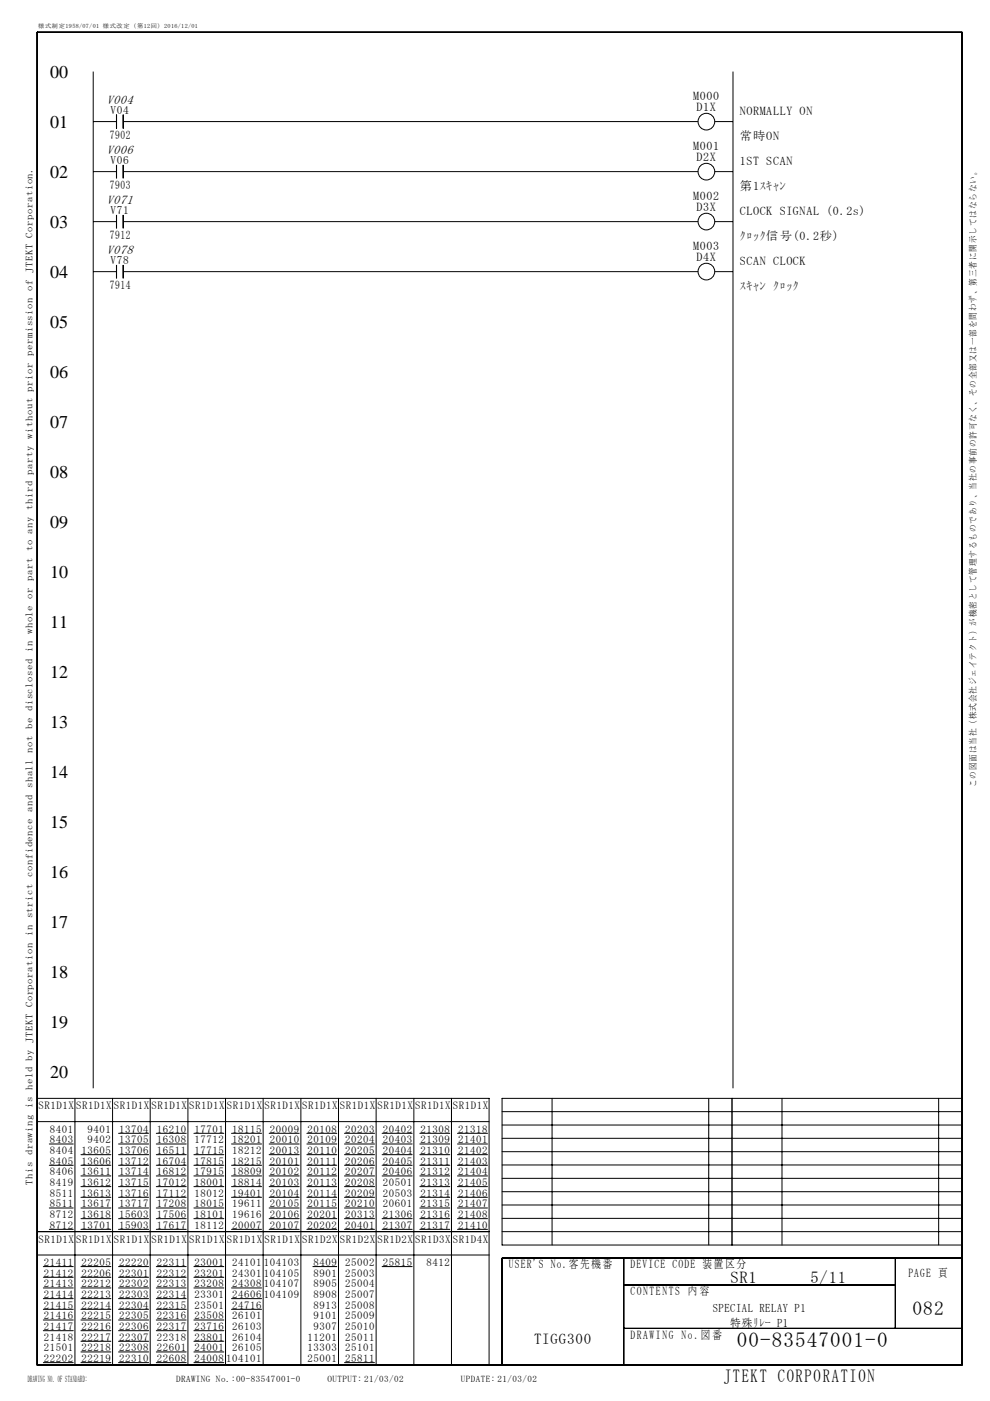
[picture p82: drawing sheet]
<svg xmlns="http://www.w3.org/2000/svg" width="210mm" height="297mm" viewBox="0 0 210 297" stroke-linecap="round" stroke-linejoin="round" font-family="sans-serif">
<defs><g id="words">
<text font-size="4.5" x="156.3" y="285.6">00-83547001-0</text>
<text font-size="4.2" x="193.5" y="278.8">082</text>
<text font-size="3.9" x="153.5" y="292.9">JTEKT CORPORATION</text>
<g font-size="3.8">
<text x="10.7" y="16.4">00</text>
<text x="10.7" y="27.1">01</text>
<text x="10.7" y="37.7">02</text>
<text x="10.7" y="48.3">03</text>
<text x="10.7" y="58.9">04</text>
<text x="10.7" y="69.5">05</text>
<text x="10.7" y="80.1">06</text>
<text x="10.7" y="90.7">07</text>
<text x="10.7" y="101.3">08</text>
<text x="10.7" y="111.9">09</text>
<text x="10.7" y="122.5">10</text>
<text x="10.7" y="133.1">11</text>
<text x="10.7" y="143.7">12</text>
<text x="10.7" y="154.3">13</text>
<text x="10.7" y="164.9">14</text>
<text x="10.7" y="175.5">15</text>
<text x="10.7" y="186.1">16</text>
<text x="10.7" y="196.7">17</text>
<text x="10.7" y="207.3">18</text>
<text x="10.7" y="217.9">19</text>
<text x="10.7" y="228.5">20</text>
</g>
<g font-size="3.5">
<text x="154.9" y="272">SR1</text>
<text x="171.9" y="272">5/11</text>
</g>
<text font-size="3.2" x="113.3" y="285">TIGG300</text>
<g font-size="2.7">
<text x="22.6" y="22">V004</text>
<text x="22.6" y="32.6">V006</text>
<text x="22.6" y="43.2">V071</text>
<text x="22.6" y="53.8">V078</text>
</g>
<g font-size="2.6">
<text x="147" y="21.3">M000</text>
<text x="147.7" y="23.6">D1X</text>
<text x="23.3" y="29.5">7902</text>
<text x="156.9" y="24.3">NORMALLY ON</text>
<text x="156.9" y="29.6">常時ON</text>
<text x="147" y="31.9">M001</text>
<text x="147.7" y="34.2">D2X</text>
<text x="156.9" y="34.9">1ST SCAN</text>
<text x="23.3" y="40.1">7903</text>
<text x="156.9" y="40.2">第1ｽｷｬﾝ</text>
<text x="147" y="42.5">M002</text>
<text x="147.7" y="44.8">D3X</text>
<text x="156.9" y="45.5">CLOCK SIGNAL (0.2s)</text>
<text x="23.3" y="50.7">7912</text>
<text x="147" y="53.1">M003</text>
<text x="156.9" y="50.8">ｸﾛｯｸ信号(0.2秒)</text>
<text x="147.7" y="55.4">D4X</text>
<text x="156.9" y="56.1">SCAN CLOCK</text>
<text x="23.3" y="61.3">7914</text>
<text x="156.9" y="61.4">ｽｷｬﾝ ｸﾛｯｸ</text>
<text x="107.9" y="268.9">USER'S No.客先機番</text>
<text x="133.7" y="268.9">DEVICE CODE 装置区分</text>
<text x="133.7" y="274.5">CONTENTS 内 容</text>
<text x="192.7" y="270.7">PAGE 頁</text>
<text x="133.7" y="283.8">DRAWING No.図 番</text>
</g>
<g font-size="2.5">
<text x="151.2" y="278.1">SPECIAL RELAY P1</text>
<text x="154.9" y="281.3">特殊ﾘﾚｰ P1</text>
</g>
<g font-size="2.4">
<text x="23.4" y="24.1">V04</text>
<text x="23.4" y="34.7">V06</text>
<text x="23.4" y="45.3">V71</text>
<text x="23.4" y="55.9">V78</text>
</g>
<g font-size="2.3">
<text x="8.2" y="235.2">SR1D1X</text>
<text x="16.2" y="235.2">SR1D1X</text>
<text x="24.2" y="235.2">SR1D1X</text>
<text x="32.2" y="235.2">SR1D1X</text>
<text x="40.1" y="235.2">SR1D1X</text>
<text x="48.1" y="235.2">SR1D1X</text>
<text x="56.1" y="235.2">SR1D1X</text>
<text x="64.1" y="235.2">SR1D1X</text>
<text x="72.1" y="235.2">SR1D1X</text>
<text x="80.1" y="235.2">SR1D1X</text>
<text x="88.1" y="235.2">SR1D1X</text>
<text x="96" y="235.2">SR1D1X</text>
<text x="10.6" y="244.7">8404</text>
<text x="10.6" y="240.2">8401</text>
<text x="10.6" y="242.4">8403</text>
<text x="17.3" y="244.7">13605</text>
<text x="18.6" y="240.2">9401</text>
<text x="18.6" y="242.4">9402</text>
<text x="25.3" y="240.2">13704</text>
<text x="25.3" y="242.4">13705</text>
<text x="25.3" y="244.7">13706</text>
<text x="33.3" y="240.2">16210</text>
<text x="33.3" y="242.4">16308</text>
<text x="33.3" y="244.7">16511</text>
<text x="41.3" y="240.2">17701</text>
<text x="41.3" y="242.4">17712</text>
<text x="41.3" y="244.7">17715</text>
<text x="49.3" y="240.2">18115</text>
<text x="49.3" y="242.4">18201</text>
<text x="49.3" y="244.7">18212</text>
<text x="57.2" y="240.2">20009</text>
<text x="57.2" y="242.4">20010</text>
<text x="57.2" y="244.7">20013</text>
<text x="65.2" y="240.2">20108</text>
<text x="65.2" y="242.4">20109</text>
<text x="65.2" y="244.7">20110</text>
<text x="73.2" y="240.2">20203</text>
<text x="73.2" y="242.4">20204</text>
<text x="73.2" y="244.7">20205</text>
<text x="81.2" y="240.2">20402</text>
<text x="81.2" y="242.4">20403</text>
<text x="81.2" y="244.7">20404</text>
<text x="89.2" y="240.2">21308</text>
<text x="89.2" y="242.4">21309</text>
<text x="89.2" y="244.7">21310</text>
<text x="97.2" y="240.2">21318</text>
<text x="97.2" y="242.4">21401</text>
<text x="97.2" y="244.7">21402</text>
<text x="10.6" y="247">8405</text>
<text x="10.6" y="249.2">8406</text>
<text x="10.6" y="251.5">8419</text>
<text x="17.3" y="247">13606</text>
<text x="17.3" y="249.2">13611</text>
<text x="17.3" y="251.5">13612</text>
<text x="25.3" y="247">13712</text>
<text x="25.3" y="249.2">13714</text>
<text x="25.3" y="251.5">13715</text>
<text x="33.3" y="247">16704</text>
<text x="33.3" y="249.2">16812</text>
<text x="33.3" y="251.5">17012</text>
<text x="41.3" y="247">17815</text>
<text x="41.3" y="249.2">17915</text>
<text x="41.3" y="251.5">18001</text>
<text x="49.3" y="247">18215</text>
<text x="49.3" y="249.2">18809</text>
<text x="49.3" y="251.5">18814</text>
<text x="57.2" y="247">20101</text>
<text x="57.2" y="249.2">20102</text>
<text x="57.2" y="251.5">20103</text>
<text x="65.2" y="247">20111</text>
<text x="65.2" y="249.2">20112</text>
<text x="65.2" y="251.5">20113</text>
<text x="73.2" y="247">20206</text>
<text x="73.2" y="249.2">20207</text>
<text x="73.2" y="251.5">20208</text>
<text x="81.2" y="247">20405</text>
<text x="81.2" y="249.2">20406</text>
<text x="81.2" y="251.5">20501</text>
<text x="89.2" y="247">21311</text>
<text x="89.2" y="249.2">21312</text>
<text x="89.2" y="251.5">21313</text>
<text x="97.2" y="247">21403</text>
<text x="97.2" y="249.2">21404</text>
<text x="97.2" y="251.5">21405</text>
<text x="10.6" y="253.7">8511</text>
<text x="10.6" y="256">8511</text>
<text x="17.3" y="253.7">13613</text>
<text x="17.3" y="256">13617</text>
<text x="25.3" y="253.7">13716</text>
<text x="25.3" y="256">13717</text>
<text x="33.3" y="253.7">17112</text>
<text x="33.3" y="256">17208</text>
<text x="41.3" y="253.7">18012</text>
<text x="41.3" y="256">18015</text>
<text x="49.3" y="253.7">19401</text>
<text x="49.3" y="256">19611</text>
<text x="57.2" y="253.7">20104</text>
<text x="57.2" y="256">20105</text>
<text x="65.2" y="253.7">20114</text>
<text x="65.2" y="256">20115</text>
<text x="73.2" y="253.7">20209</text>
<text x="73.2" y="256">20210</text>
<text x="81.2" y="253.7">20503</text>
<text x="81.2" y="256">20601</text>
<text x="89.2" y="253.7">21314</text>
<text x="89.2" y="256">21315</text>
<text x="97.2" y="253.7">21406</text>
<text x="97.2" y="256">21407</text>
<text x="8.2" y="263.5">SR1D1X</text>
<text x="10.6" y="258.3">8712</text>
<text x="10.6" y="260.5">8712</text>
<text x="16.2" y="263.5">SR1D1X</text>
<text x="17.3" y="258.3">13618</text>
<text x="17.3" y="260.5">13701</text>
<text x="24.2" y="263.5">SR1D1X</text>
<text x="25.3" y="258.3">15603</text>
<text x="25.3" y="260.5">15903</text>
<text x="32.2" y="263.5">SR1D1X</text>
<text x="33.3" y="258.3">17506</text>
<text x="33.3" y="260.5">17617</text>
<text x="40.1" y="263.5">SR1D1X</text>
<text x="41.3" y="258.3">18101</text>
<text x="41.3" y="260.5">18112</text>
<text x="48.1" y="263.5">SR1D1X</text>
<text x="49.3" y="258.3">19616</text>
<text x="49.3" y="260.5">20007</text>
<text x="56.1" y="263.5">SR1D1X</text>
<text x="57.2" y="258.3">20106</text>
<text x="57.2" y="260.5">20107</text>
<text x="64.1" y="263.5">SR1D2X</text>
<text x="65.2" y="258.3">20201</text>
<text x="65.2" y="260.5">20202</text>
<text x="72.1" y="263.5">SR1D2X</text>
<text x="73.2" y="258.3">20313</text>
<text x="73.2" y="260.5">20401</text>
<text x="80.1" y="263.5">SR1D2X</text>
<text x="81.2" y="258.3">21306</text>
<text x="81.2" y="260.5">21307</text>
<text x="88.1" y="263.5">SR1D3X</text>
<text x="89.2" y="258.3">21316</text>
<text x="89.2" y="260.5">21317</text>
<text x="96" y="263.5">SR1D4X</text>
<text x="97.2" y="258.3">21408</text>
<text x="97.2" y="260.5">21410</text>
<text x="9.3" y="268.4">21411</text>
<text x="17.3" y="268.4">22205</text>
<text x="25.3" y="268.4">22220</text>
<text x="33.3" y="268.4">22311</text>
<text x="41.3" y="268.4">23001</text>
<text x="49.3" y="268.4">24101</text>
<text x="56" y="268.4">104103</text>
<text x="66.5" y="268.4">8409</text>
<text x="73.2" y="268.4">25002</text>
<text x="81.2" y="268.4">25815</text>
<text x="90.4" y="268.4">8412</text>
<text x="9.3" y="270.7">21412</text>
<text x="9.3" y="272.9">21413</text>
<text x="9.3" y="275.2">21414</text>
<text x="17.3" y="270.7">22206</text>
<text x="17.3" y="272.9">22212</text>
<text x="17.3" y="275.2">22213</text>
<text x="25.3" y="270.7">22301</text>
<text x="25.3" y="272.9">22302</text>
<text x="25.3" y="275.2">22303</text>
<text x="33.3" y="270.7">22312</text>
<text x="33.3" y="272.9">22313</text>
<text x="33.3" y="275.2">22314</text>
<text x="41.3" y="270.7">23201</text>
<text x="41.3" y="272.9">23208</text>
<text x="41.3" y="275.2">23301</text>
<text x="49.3" y="270.7">24301</text>
<text x="49.3" y="272.9">24308</text>
<text x="49.3" y="275.2">24606</text>
<text x="56" y="270.7">104105</text>
<text x="56" y="272.9">104107</text>
<text x="56" y="275.2">104109</text>
<text x="66.5" y="270.7">8901</text>
<text x="66.5" y="272.9">8905</text>
<text x="66.5" y="275.2">8908</text>
<text x="73.2" y="270.7">25003</text>
<text x="73.2" y="272.9">25004</text>
<text x="73.2" y="275.2">25007</text>
<text x="9.3" y="277.5">21415</text>
<text x="9.3" y="279.7">21416</text>
<text x="17.3" y="277.5">22214</text>
<text x="17.3" y="279.7">22215</text>
<text x="25.3" y="277.5">22304</text>
<text x="25.3" y="279.7">22305</text>
<text x="33.3" y="277.5">22315</text>
<text x="33.3" y="279.7">22316</text>
<text x="41.3" y="277.5">23501</text>
<text x="41.3" y="279.7">23508</text>
<text x="49.3" y="277.5">24716</text>
<text x="49.3" y="279.7">26101</text>
<text x="66.5" y="277.5">8913</text>
<text x="66.5" y="279.7">9101</text>
<text x="73.2" y="277.5">25008</text>
<text x="73.2" y="279.7">25009</text>
<text x="9.3" y="282">21417</text>
<text x="9.3" y="284.3">21418</text>
<text x="9.3" y="286.5">21501</text>
<text x="17.3" y="282">22216</text>
<text x="17.3" y="284.3">22217</text>
<text x="17.3" y="286.5">22218</text>
<text x="25.3" y="282">22306</text>
<text x="25.3" y="284.3">22307</text>
<text x="25.3" y="286.5">22308</text>
<text x="33.3" y="282">22317</text>
<text x="33.3" y="284.3">22318</text>
<text x="33.3" y="286.5">22601</text>
<text x="41.3" y="282">23716</text>
<text x="41.3" y="284.3">23801</text>
<text x="41.3" y="286.5">24001</text>
<text x="49.3" y="282">26103</text>
<text x="49.3" y="284.3">26104</text>
<text x="49.3" y="286.5">26105</text>
<text x="65.2" y="284.3">11201</text>
<text x="65.2" y="286.5">13303</text>
<text x="66.5" y="282">9307</text>
<text x="73.2" y="282">25010</text>
<text x="73.2" y="284.3">25011</text>
<text x="73.2" y="286.5">25101</text>
<text x="9.3" y="288.8">22202</text>
<text x="17.3" y="288.8">22219</text>
<text x="25.3" y="288.8">22310</text>
<text x="33.3" y="288.8">22608</text>
<text x="41.3" y="288.8">24008</text>
<text x="48" y="288.8">104101</text>
<text x="65.2" y="288.8">25001</text>
<text x="73.2" y="288.8">25811</text>
</g>
<text font-size="2.1" x="6.9" y="251.2" transform="rotate(-90 6.9 251.2)">This drawing is held by JTEKT Corporation in strict confidence and shall not be disclosed in whole or part to any third party without prior permission of JTEKT Corporation.</text>
<g font-size="1.9">
<text x="207.1" y="166.9" transform="rotate(-90 207.1 166.9)">この図面は当社（株式会社ジェイテクト）が機密として管理するものであり、当社の事前の許可なく、その全部又は一部を問わず、第三者に開示してはならない。</text>
<text x="5.9" y="293">DRAWING NO. OF STANDARD:</text>
<text x="37.3" y="293">DRAWING No.:00-83547001-0</text>
<text x="69.5" y="293">OUTPUT: 21/03/02</text>
<text x="97.8" y="293">UPDATE: 21/03/02</text>
</g>
<text font-size="1.3" x="8.1" y="6">様式制定1958/07/01 様式改定（第12回）2016/12/01</text>
</g></defs>
<g fill="none" stroke="#000" stroke-width=".21">
<path d="M7.9 6.8v282.6M7.9 6.8h196.1v282.6h-196.1zM7.9 6.9h196.1M19.8 15.2v215.5M155.5 15.2v215.5M204 6.8v282.6M19.8 25.8h4.9M19.8 36.4h4.9M24.7 24.4v2.8M24.7 35v2.8M26.1 24.4v2.8M26.1 35v2.8"/>
<path d="M26.1 25.8h122M26.1 36.4h122M151.6 25.8h3.9M151.6 36.4h3.9M19.8 47h4.9M19.8 57.6h4.9M24.7 45.6v2.8M24.7 56.2v2.8M26.1 45.6v2.8M26.1 56.2v2.8M26.1 47h122M26.1 57.6h122"/>
<path d="M151.6 47h3.9M151.6 57.6h3.9M7.9 232.9h95.8v56.5M7.9 237.8h95.8M15.9 232.9v56.5M23.9 232.9v56.5M31.9 232.9v56.5M39.9 232.9v56.5M47.8 232.9v56.5M55.8 232.9v56.5M63.8 232.9v56.5M71.8 232.9v56.5"/>
<path d="M79.8 232.9v56.5M87.8 232.9v56.5M95.8 232.9v56.5M106.5 238.5h97.5M106.5 235.7h97.5M117.1 232.9v31.1M150.3 232.9v31.1M155.3 232.9v31.1M165.9 232.9v31.1M199.1 232.9v31.1M204 232.9h-97.5v31.1h97.5M10.5 242.5h5"/>
<path d="M10.5 247.1h5M10.5 256.1h5M17.2 247.1h6.3M17.2 256.1h6.3M17.2 244.8h6.3M17.2 249.3h6.3M17.2 251.6h6.3M17.2 253.9h6.3M17.2 258.4h6.3M25.1 242.5h6.4M25.1 247.1h6.4M25.1 256.1h6.4"/>
<path d="M25.1 244.8h6.4M25.1 249.3h6.4M25.1 251.6h6.4M25.1 253.9h6.4M25.1 258.4h6.4M25.1 240.3h6.4M33.1 242.5h6.4M33.1 247.1h6.4M33.1 256.1h6.4M33.1 244.8h6.4M33.1 249.3h6.4M33.1 251.6h6.4"/>
<path d="M33.1 253.9h6.4M33.1 258.4h6.4M33.1 240.3h6.4M41.1 247.1h6.4M41.1 256.1h6.4M41.1 244.8h6.4M41.1 249.3h6.4M41.1 251.6h6.4M41.1 258.4h6.4M41.1 240.3h6.4M49.1 242.5h6.4M49.1 247.1h6.4"/>
<path d="M49.1 249.3h6.4M49.1 251.6h6.4M49.1 253.9h6.4M49.1 240.3h6.4M57.1 242.5h6.4M57.1 247.1h6.4M57.1 256.1h6.4M57.1 244.8h6.4M57.1 249.3h6.4M57.1 251.6h6.4M57.1 253.9h6.4M57.1 258.4h6.4"/>
<path d="M57.1 240.3h6.4M65.1 242.5h6.3M65.1 247.1h6.3M65.1 256.1h6.3M65.1 244.8h6.3M65.1 249.3h6.3M65.1 251.6h6.3M65.1 253.9h6.3M65.1 258.4h6.3M65.1 240.3h6.3M73.1 242.5h6.3M73.1 247.1h6.3"/>
<path d="M73.1 256.1h6.3M73.1 244.8h6.3M73.1 249.3h6.3M73.1 251.6h6.3M73.1 253.9h6.3M73.1 258.4h6.3M73.1 240.3h6.3M81 242.5h6.4M81 247.1h6.4M81 244.8h6.4M81 249.3h6.4M81 258.4h6.4"/>
<path d="M81 240.3h6.4M89 242.5h6.4M89 247.1h6.4M89 256.1h6.4M89 244.8h6.4M89 249.3h6.4M89 251.6h6.4M89 253.9h6.4M89 258.4h6.4M89 240.3h6.4M97 242.5h6.4M97 247.1h6.4"/>
<path d="M97 256.1h6.4M97 244.8h6.4M97 249.3h6.4M97 251.6h6.4M97 253.9h6.4M97 258.4h6.4M97 240.3h6.4M106.5 258.3h97.5M106.5 255.5h97.5M106.5 252.7h97.5M106.5 249.8h97.5M106.5 247h97.5"/>
<path d="M106.5 244.2h97.5M106.5 241.3h97.5M7.9 261.1h95.8M7.9 266.1h95.8M9.2 268.5h6.3M9.2 270.8h6.3M9.2 273.1h6.3M9.2 275.3h6.3M9.2 277.6h6.3M9.2 279.9h6.3M10.5 260.6h5M17.2 260.6h6.3"/>
<path d="M17.2 268.5h6.3M17.2 270.8h6.3M17.2 273.1h6.3M17.2 275.3h6.3M17.2 277.6h6.3M17.2 279.9h6.3M25.1 260.6h6.4M25.1 268.5h6.4M25.1 270.8h6.4M25.1 273.1h6.4M25.1 275.3h6.4M25.1 277.6h6.4"/>
<path d="M25.1 279.9h6.4M33.1 260.6h6.4M33.1 268.5h6.4M33.1 270.8h6.4M33.1 273.1h6.4M33.1 275.3h6.4M33.1 277.6h6.4M33.1 279.9h6.4M41.1 268.5h6.4M41.1 270.8h6.4M41.1 273.1h6.4M41.1 279.9h6.4"/>
<path d="M49.1 260.6h6.4M49.1 273.1h6.4M49.1 275.3h6.4M49.1 277.6h6.4M57.1 260.6h6.4M65.1 260.6h6.3M66.4 268.5h5M73.1 260.6h6.3M81 260.6h6.4M81 268.5h6.4M89 260.6h6.4M97 260.6h6.4"/>
<path d="M106.5 261.1h97.5M106.5 266.8h97.5M106.5 266.7h97.5M106.5 266.8v22.6M132.3 266.8v22.6M132.3 272.4h57.6M132.3 272.5h57.6M189.9 266.8v14.8M204 266.8h-97.5v22.6M7.9 289.5h196.1M9.2 282.1h6.3M9.2 288.9h6.3"/>
<path d="M17.2 282.1h6.3M17.2 288.9h6.3M17.2 284.4h6.3M17.2 286.6h6.3M25.1 282.1h6.4M25.1 288.9h6.4M25.1 284.4h6.4M25.1 286.6h6.4M33.1 282.1h6.4M33.1 288.9h6.4M33.1 286.6h6.4M41.1 282.1h6.4"/>
<path d="M41.1 288.9h6.4M41.1 284.4h6.4M41.1 286.6h6.4M73.1 288.9h6.3M132.3 281.6h71.7M132.3 281.7h71.7"/>
<circle cx="149.8" cy="36.4" r="1.77"/>
<circle cx="149.8" cy="25.8" r="1.77"/>
<circle cx="149.8" cy="47" r="1.77"/>
<circle cx="149.8" cy="57.6" r="1.77"/>
</g>
<use href="#words"/>
</svg>
